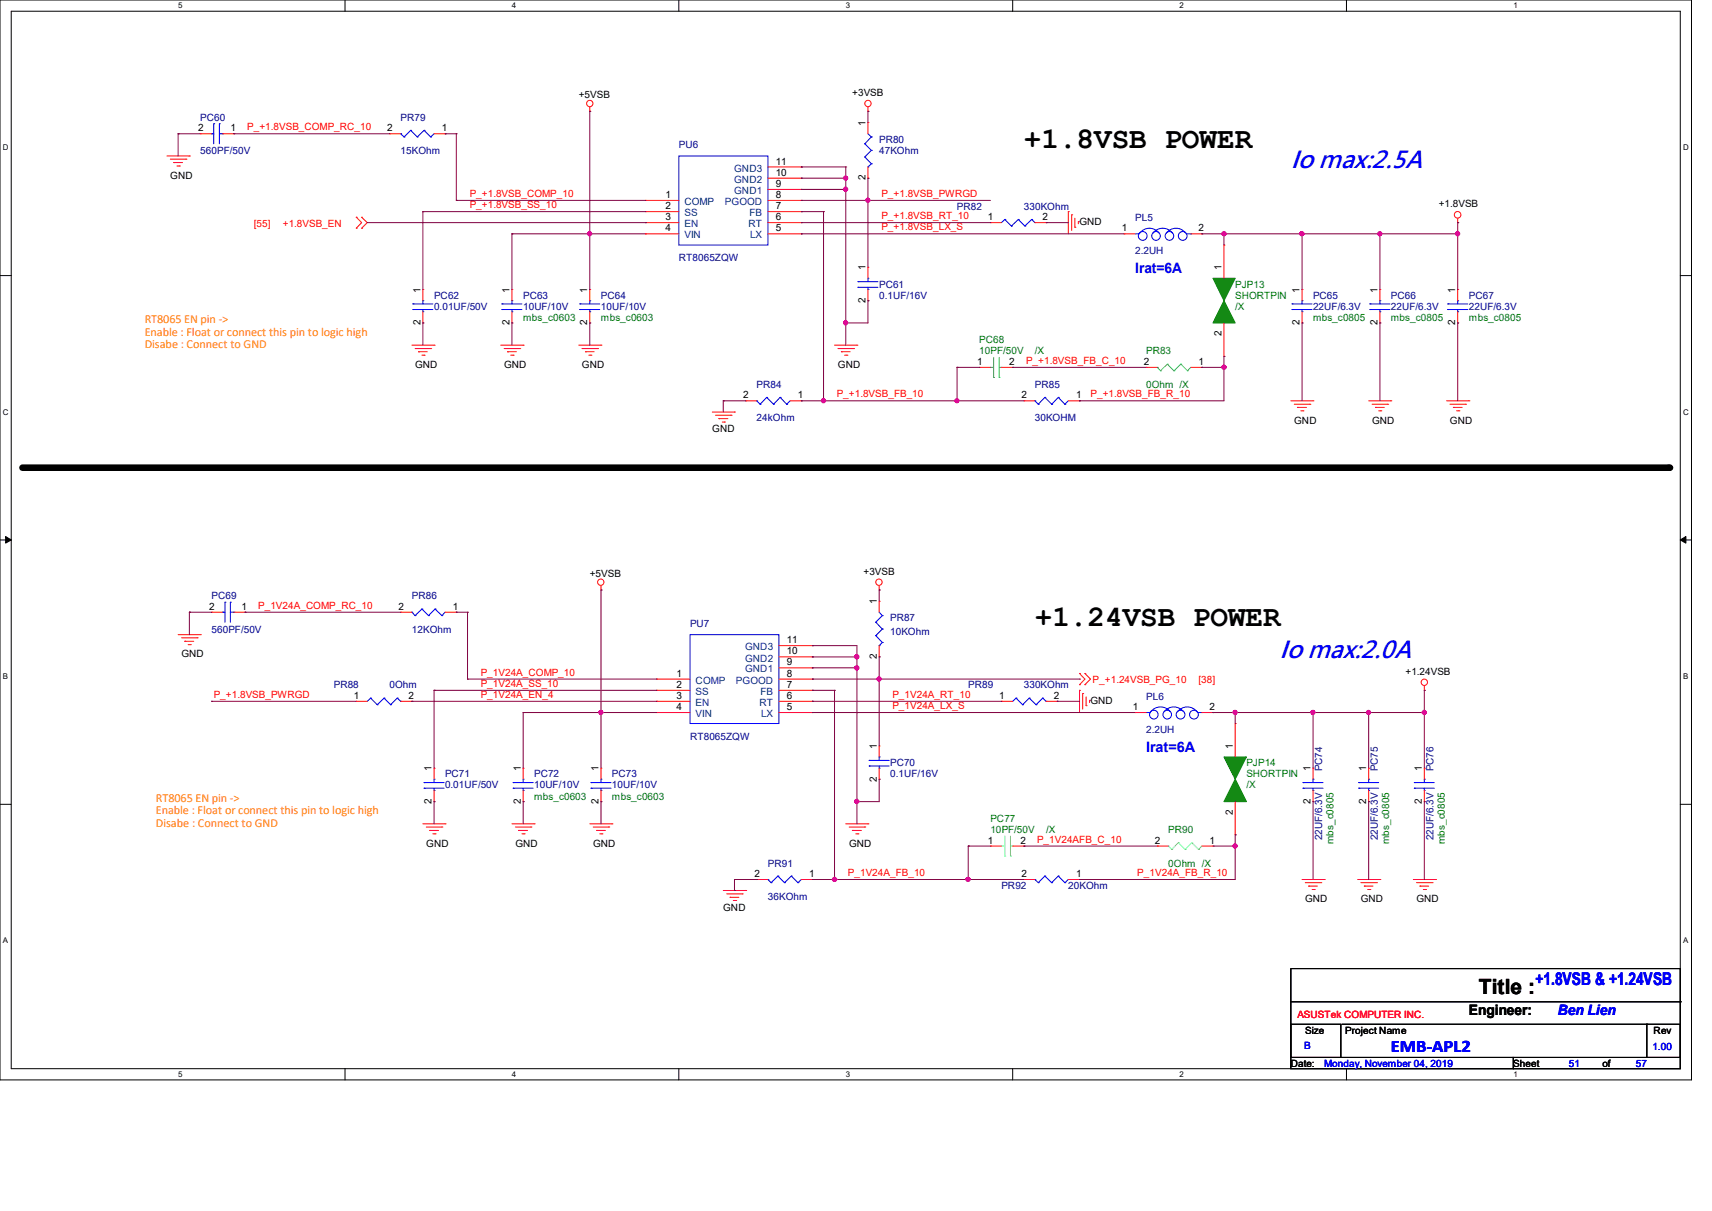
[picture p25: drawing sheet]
<svg xmlns="http://www.w3.org/2000/svg" width="297mm" height="210mm" viewBox="0 0 297 210" stroke-linecap="round" stroke-linejoin="round" font-family="sans-serif">
<defs><g id="words">
<g font-size="5.2">
<text x="177.6" y="25.6">+1.8VSB POWER</text>
<text x="179.5" y="108.6">+1.24VSB POWER</text>
</g>
<g font-size="4.3" fill="#00f">
<text x="223.9" y="29.1">Io max:2.5A</text>
<text x="222" y="114">Io max:2.0A</text>
</g>
<text font-size="3.6" x="256.6" y="172.3">Title :</text>
<g font-size="3" fill="#00f">
<text x="266.4" y="170.8">+1.8VSB &amp; +1.24VSB</text>
<text x="241.3" y="182.5">EMB-APL2</text>
</g>
<g font-size="2.5" fill="#00f">
<text x="196.9" y="47.3">Irat=6A</text>
<text x="198.8" y="130.3">Irat=6A</text>
<text x="270.3" y="176">Ben Lien</text>
</g>
<text font-size="2.5" x="254.8" y="176.1">Engineer:</text>
<g font-size="2.1" fill="#ff8000">
<text x="25.1" y="56.1">RT8065 EN pin -&gt;</text>
<text x="25.1" y="58.2">Enable : Float or connect this pin to logic high</text>
<text x="25.1" y="60.3">Disabe : Connect to GND</text>
<text x="27.1" y="139.1">RT8065 EN pin -&gt;</text>
<text x="27.1" y="141.2">Enable : Float or connect this pin to logic high</text>
<text x="27.1" y="143.3">Disabe : Connect to GND</text>
</g>
<g font-size="1.7">
<text x="100.4" y="17.1">+5VSB</text>
<text x="147.9" y="16.7">+3VSB</text>
<text x="34.4" y="22.8">2</text>
<text x="40" y="22.8">1</text>
<text x="67.2" y="22.8">2</text>
<text x="76.7" y="22.8">1</text>
<text x="150.2" y="21.8" transform="rotate(-90 150.2 21.8)">1</text>
<text x="134.6" y="28.5">11</text>
<text x="29.5" y="31">GND</text>
<text x="115.4" y="34.3">1</text>
<text x="134.6" y="34.3">8</text>
<text x="134.6" y="32.4">9</text>
<text x="134.6" y="30.5">10</text>
<text x="150.2" y="31.3" transform="rotate(-90 150.2 31.3)">2</text>
<text x="249.6" y="36">+1.8VSB</text>
<text x="115.4" y="36.3">2</text>
<text x="115.4" y="38.2">3</text>
<text x="115.4" y="40.1">4</text>
<text x="134.6" y="40.1">5</text>
<text x="134.6" y="38.2">6</text>
<text x="134.6" y="36.3">7</text>
<text x="171.4" y="38.2">1</text>
<text x="180.9" y="38.2">2</text>
<text x="187.3" y="39.1">GND</text>
<text x="194.6" y="40.1">1</text>
<text x="207.9" y="40.1">2</text>
<text x="150.2" y="46.9" transform="rotate(-90 150.2 46.9)">1</text>
<text x="211.9" y="46.9" transform="rotate(-90 211.9 46.9)">1</text>
<text x="72.9" y="50.8" transform="rotate(-90 72.9 50.8)">1</text>
<text x="88.4" y="50.8" transform="rotate(-90 88.4 50.8)">1</text>
<text x="101.9" y="50.8" transform="rotate(-90 101.9 50.8)">1</text>
<text x="150.2" y="52.5" transform="rotate(-90 150.2 52.5)">2</text>
<text x="225.5" y="50.8" transform="rotate(-90 225.5 50.8)">1</text>
<text x="239" y="50.8" transform="rotate(-90 239 50.8)">1</text>
<text x="252.5" y="50.8" transform="rotate(-90 252.5 50.8)">1</text>
<text x="72.9" y="56.4" transform="rotate(-90 72.9 56.4)">2</text>
<text x="88.4" y="56.4" transform="rotate(-90 88.4 56.4)">2</text>
<text x="101.9" y="56.4" transform="rotate(-90 101.9 56.4)">2</text>
<text x="211.9" y="58.3" transform="rotate(-90 211.9 58.3)">2</text>
<text x="225.5" y="56.4" transform="rotate(-90 225.5 56.4)">2</text>
<text x="239" y="56.4" transform="rotate(-90 239 56.4)">2</text>
<text x="252.5" y="56.4" transform="rotate(-90 252.5 56.4)">2</text>
<text x="72" y="63.8">GND</text>
<text x="87.5" y="63.8">GND</text>
<text x="101" y="63.8">GND</text>
<text x="145.4" y="63.8">GND</text>
<text x="169.5" y="63.3">1</text>
<text x="175.1" y="63.3">2</text>
<text x="198.5" y="63.3">2</text>
<text x="207.9" y="63.3">1</text>
<text x="128.9" y="69.1">2</text>
<text x="138.4" y="69.1">1</text>
<text x="177.2" y="69.1">2</text>
<text x="186.7" y="69.1">1</text>
<text x="123.6" y="75">GND</text>
<text x="224.5" y="73.4">GND</text>
<text x="238" y="73.4">GND</text>
<text x="251.5" y="73.4">GND</text>
<text x="102.3" y="100.1">+5VSB</text>
<text x="149.8" y="99.7">+3VSB</text>
<text x="36.3" y="105.7">2</text>
<text x="41.9" y="105.7">1</text>
<text x="69.1" y="105.7">2</text>
<text x="78.6" y="105.7">1</text>
<text x="152.1" y="104.8" transform="rotate(-90 152.1 104.8)">1</text>
<text x="31.5" y="114">GND</text>
<text x="136.5" y="113.5">10</text>
<text x="136.5" y="111.5">11</text>
<text x="117.4" y="117.3">1</text>
<text x="117.4" y="119.3">2</text>
<text x="136.5" y="119.3">7</text>
<text x="136.5" y="117.3">8</text>
<text x="136.5" y="115.4">9</text>
<text x="152.1" y="114.3" transform="rotate(-90 152.1 114.3)">2</text>
<text x="243.8" y="117">+1.24VSB</text>
<text x="61.4" y="121.2">1</text>
<text x="70.9" y="121.2">2</text>
<text x="117.4" y="121.2">3</text>
<text x="117.4" y="123.1">4</text>
<text x="136.5" y="123.1">5</text>
<text x="136.5" y="121.2">6</text>
<text x="173.4" y="121.2">1</text>
<text x="182.8" y="121.2">2</text>
<text x="189.2" y="122.1">GND</text>
<text x="196.5" y="123.1">1</text>
<text x="209.8" y="123.1">2</text>
<text x="152.1" y="129.9" transform="rotate(-90 152.1 129.9)">1</text>
<text x="213.9" y="129.9" transform="rotate(-90 213.9 129.9)">1</text>
<text x="74.9" y="133.8" transform="rotate(-90 74.9 133.8)">1</text>
<text x="90.3" y="133.8" transform="rotate(-90 90.3 133.8)">1</text>
<text x="103.8" y="133.8" transform="rotate(-90 103.8 133.8)">1</text>
<text x="152.1" y="135.5" transform="rotate(-90 152.1 135.5)">2</text>
<text x="227.4" y="133.8" transform="rotate(-90 227.4 133.8)">1</text>
<text x="237" y="133.8" transform="rotate(-90 237 133.8)">1</text>
<text x="246.7" y="133.8" transform="rotate(-90 246.7 133.8)">1</text>
<text x="74.9" y="139.4" transform="rotate(-90 74.9 139.4)">2</text>
<text x="90.3" y="139.4" transform="rotate(-90 90.3 139.4)">2</text>
<text x="103.8" y="139.4" transform="rotate(-90 103.8 139.4)">2</text>
<text x="213.9" y="141.3" transform="rotate(-90 213.9 141.3)">2</text>
<text x="227.4" y="139.4" transform="rotate(-90 227.4 139.4)">2</text>
<text x="237" y="139.4" transform="rotate(-90 237 139.4)">2</text>
<text x="246.7" y="139.4" transform="rotate(-90 246.7 139.4)">2</text>
<text x="74" y="146.8">GND</text>
<text x="89.4" y="146.8">GND</text>
<text x="102.9" y="146.8">GND</text>
<text x="147.3" y="146.8">GND</text>
<text x="171.4" y="146.3">1</text>
<text x="177" y="146.3">2</text>
<text x="200.4" y="146.3">2</text>
<text x="209.8" y="146.3">1</text>
<text x="130.9" y="152.1">2</text>
<text x="140.4" y="152.1">1</text>
<text x="177.2" y="152.1">2</text>
<text x="186.7" y="152.1">1</text>
<text x="125.5" y="158">GND</text>
<text x="226.4" y="156.5">GND</text>
<text x="236.1" y="156.5">GND</text>
<text x="245.7" y="156.5">GND</text>
<text x="226.4" y="179.2">Size</text>
<text x="233.4" y="179.2">Project Name</text>
<text x="286.9" y="179.4">Rev</text>
<text x="223.9" y="185">Date:</text>
<text x="262.5" y="185">Sheet</text>
<text x="278" y="185">of</text>
</g>
<g font-size="1.7" fill="#000080">
<text x="34.8" y="20.9">PC60</text>
<text x="69.5" y="20.9">PR79</text>
<text x="34.8" y="26.7">560PF/50V</text>
<text x="69.5" y="26.7">15KOhm</text>
<text x="117.8" y="25.7">PU6</text>
<text x="152.5" y="24.8">PR80</text>
<text x="152.5" y="26.7">47KOhm</text>
<text x="166" y="36.4">PR82</text>
<text x="177.6" y="36.4">330KOhm</text>
<text x="196.9" y="38.3">PL5</text>
<text x="117.8" y="45.3">RT8065ZQW</text>
<text x="196.9" y="44.1">2.2UH</text>
<text x="75.3" y="51.8">PC62</text>
<text x="75.3" y="53.8">0.01UF/50V</text>
<text x="90.8" y="51.8">PC63</text>
<text x="90.8" y="53.8">10UF/10V</text>
<text x="104.3" y="51.8">PC64</text>
<text x="104.3" y="53.8">10UF/10V</text>
<text x="152.5" y="49.9">PC61</text>
<text x="152.5" y="51.8">0.1UF/16V</text>
<text x="227.8" y="51.8">PC65</text>
<text x="227.8" y="53.8">22UF/6.3V</text>
<text x="241.3" y="51.8">PC66</text>
<text x="241.3" y="53.8">22UF/6.3V</text>
<text x="254.8" y="51.8">PC67</text>
<text x="254.8" y="53.8">22UF/6.3V</text>
<text x="131.3" y="67.3">PR84</text>
<text x="179.5" y="67.3">PR85</text>
<text x="131.3" y="73.1">24kOhm</text>
<text x="179.5" y="73.1">30KOHM</text>
<text x="36.7" y="103.9">PC69</text>
<text x="71.5" y="103.9">PR86</text>
<text x="154.4" y="107.8">PR87</text>
<text x="36.7" y="109.7">560PF/50V</text>
<text x="71.5" y="109.7">12KOhm</text>
<text x="119.7" y="108.8">PU7</text>
<text x="154.4" y="110.1">10KOhm</text>
<text x="57.9" y="119.4">PR88</text>
<text x="67.6" y="119.4">0Ohm</text>
<text x="168" y="119.4">PR89</text>
<text x="177.6" y="119.4">330KOhm</text>
<text x="198.8" y="121.3">PL6</text>
<text x="119.7" y="128.3">RT8065ZQW</text>
<text x="198.8" y="127.1">2.2UH</text>
<text x="77.2" y="134.8">PC71</text>
<text x="77.2" y="136.7">0.01UF/50V</text>
<text x="92.7" y="134.8">PC72</text>
<text x="92.7" y="136.7">10UF/10V</text>
<text x="106.2" y="134.8">PC73</text>
<text x="106.2" y="136.7">10UF/10V</text>
<text x="154.4" y="132.9">PC70</text>
<text x="154.4" y="134.8">0.1UF/16V</text>
<text x="229.4" y="133.8" transform="rotate(-90 229.4 133.8)">PC74</text>
<text x="239.1" y="133.8" transform="rotate(-90 239.1 133.8)">PC75</text>
<text x="248.7" y="133.8" transform="rotate(-90 248.7 133.8)">PC76</text>
<text x="229.4" y="145.7" transform="rotate(-90 229.4 145.7)">22UF/6.3V</text>
<text x="239.1" y="145.7" transform="rotate(-90 239.1 145.7)">22UF/6.3V</text>
<text x="248.7" y="145.7" transform="rotate(-90 248.7 145.7)">22UF/6.3V</text>
<text x="133.2" y="150.3">PR91</text>
<text x="173.7" y="154.1">PR92</text>
<text x="185.3" y="154.1">20KOhm</text>
<text x="133.2" y="156">36KOhm</text>
</g>
<g font-size="1.7" fill="#f00">
<text x="42.9" y="22.6">P_+1.8VSB_COMP_RC_10</text>
<text x="81.5" y="34.2">P_+1.8VSB_COMP_10</text>
<text x="152.9" y="34.2">P_+1.8VSB_PWRGD</text>
<text x="44" y="39.3">[55]</text>
<text x="49.1" y="39.3">+1.8VSB_EN</text>
<text x="81.5" y="36.1">P_+1.8VSB_SS_10</text>
<text x="152.9" y="38">P_+1.8VSB_RT_10</text>
<text x="152.9" y="40">P_+1.8VSB_LX_S</text>
<text x="178" y="63.1">P_+1.8VSB_FB_C_10</text>
<text x="145.2" y="68.9">P_+1.8VSB_FB_10</text>
<text x="189.2" y="68.9">P_+1.8VSB_FB_R_10</text>
<text x="44.8" y="105.6">P_1V24A_COMP_RC_10</text>
<text x="83.4" y="117.2">P_1V24A_COMP_10</text>
<text x="83.4" y="119.1">P_1V24A_SS_10</text>
<text x="189.6" y="118.4">P_+1.24VSB_PG_10</text>
<text x="207.9" y="118.4">[38]</text>
<text x="37.1" y="121">P_+1.8VSB_PWRGD</text>
<text x="83.4" y="121">P_1V24A_EN_4</text>
<text x="154.8" y="121">P_1V24A_RT_10</text>
<text x="154.8" y="123">P_1V24A_LX_S</text>
<text x="179.9" y="146.1">P_1V24AFB_C_10</text>
<text x="147.1" y="151.9">P_1V24A_FB_10</text>
<text x="197.3" y="151.9">P_1V24A_FB_R_10</text>
<text x="225.1" y="176.5">ASUSTek COMPUTER INC.</text>
</g>
<g font-size="1.7" fill="#004080">
<text x="127.4" y="29.8">GND3</text>
<text x="118.7" y="35.6">COMP</text>
<text x="125.8" y="35.6">PGOOD</text>
<text x="127.4" y="33.7">GND1</text>
<text x="127.4" y="31.7">GND2</text>
<text x="118.7" y="37.5">SS</text>
<text x="118.7" y="39.4">EN</text>
<text x="118.7" y="41.4">VIN</text>
<text x="129.9" y="39.4">RT</text>
<text x="130" y="37.5">FB</text>
<text x="130.1" y="41.4">LX</text>
<text x="129.3" y="112.8">GND3</text>
<text x="120.7" y="118.6">COMP</text>
<text x="127.7" y="118.6">PGOOD</text>
<text x="129.3" y="116.6">GND1</text>
<text x="129.3" y="114.7">GND2</text>
<text x="120.7" y="120.5">SS</text>
<text x="120.7" y="122.4">EN</text>
<text x="120.7" y="124.4">VIN</text>
<text x="131.8" y="122.4">RT</text>
<text x="132" y="120.5">FB</text>
<text x="132" y="124.4">LX</text>
</g>
<g font-size="1.7" fill="#008000">
<text x="214.3" y="49.9">PJP13</text>
<text x="214.3" y="51.8">SHORTPIN</text>
<text x="214.3" y="53.8">/X</text>
<text x="90.8" y="55.7">mbs_c0603</text>
<text x="104.3" y="55.7">mbs_c0603</text>
<text x="169.9" y="59.5">PC68</text>
<text x="227.8" y="55.7">mbs_c0805</text>
<text x="241.3" y="55.7">mbs_c0805</text>
<text x="254.8" y="55.7">mbs_c0805</text>
<text x="169.9" y="61.5">10PF/50V</text>
<text x="179.5" y="61.5">/X</text>
<text x="198.8" y="61.5">PR83</text>
<text x="198.8" y="67.3">0Ohm /X</text>
<text x="216.2" y="132.9">PJP14</text>
<text x="216.2" y="134.8">SHORTPIN</text>
<text x="216.2" y="136.7">/X</text>
<text x="92.7" y="138.7">mbs_c0603</text>
<text x="106.2" y="138.7">mbs_c0603</text>
<text x="171.8" y="142.5">PC77</text>
<text x="171.8" y="144.5">10PF/50V</text>
<text x="181.5" y="144.5">/X</text>
<text x="202.7" y="144.5">PR90</text>
<text x="231.3" y="146.3" transform="rotate(-90 231.3 146.3)">mbs_c0805</text>
<text x="241" y="146.3" transform="rotate(-90 241 146.3)">mbs_c0805</text>
<text x="250.6" y="146.3" transform="rotate(-90 250.6 146.3)">mbs_c0805</text>
<text x="202.7" y="150.3">0Ohm /X</text>
</g>
<g font-size="1.7" fill="#00f">
<text x="226.3" y="181.9">B</text>
<text x="229.7" y="185">Monday, November 04, 2019</text>
<text x="272.2" y="185">51</text>
<text x="283.8" y="185">57</text>
<text x="286.7" y="182.1">1.00</text>
</g>
<g font-size="1.4">
<text x="30.9" y="1.4">5</text>
<text x="88.8" y="1.4">4</text>
<text x="146.7" y="1.4">3</text>
<text x="204.6" y="1.4">2</text>
<text x="262.6" y="1.4">1</text>
<text x=".5" y="26.1">D</text>
<text x="292" y="26.1">D</text>
<text x=".5" y="71.9">C</text>
<text x="292" y="71.9">C</text>
<text x=".5" y="117.8">B</text>
<text x="292" y="117.8">B</text>
<text x=".5" y="163.6">A</text>
<text x="292" y="163.6">A</text>
<text x="30.9" y="186.8">5</text>
<text x="88.8" y="186.8">4</text>
<text x="146.7" y="186.8">3</text>
<text x="204.6" y="186.8">2</text>
<text x="262.6" y="186.8">1</text>
</g>
</g></defs>
<path d="M0 0h293.5v187.3h-293.5zM1.9 1.9h289.6v183.4h-289.6z" fill="none" stroke="#000" stroke-width=".17"/>
<g fill="#fff">
<path d="M30.9 .2h.8v1.5h-.8z"/>
<path d="M30.9 185.5h.8v1.6h-.8z"/>
</g>
<path d="M59.9 0v1.9M59.9 185.3v2" fill="none" stroke="#000" stroke-width=".17"/>
<g fill="#fff">
<path d="M88.8 .2h.8v1.5h-.8z"/>
<path d="M88.8 185.5h.8v1.6h-.8z"/>
</g>
<path d="M117.8 0v1.9M117.8 185.3v2" fill="none" stroke="#000" stroke-width=".17"/>
<g fill="#fff">
<path d="M146.7 .2h.8v1.5h-.8z"/>
<path d="M146.7 185.5h.8v1.6h-.8z"/>
</g>
<path d="M175.7 0v1.9M175.7 185.3v2" fill="none" stroke="#000" stroke-width=".17"/>
<g fill="#fff">
<path d="M204.6 .2h.8v1.5h-.8z"/>
<path d="M204.6 185.5h.8v1.6h-.8z"/>
</g>
<path d="M233.6 0v1.9M233.6 185.3v2" fill="none" stroke="#000" stroke-width=".17"/>
<g fill="#fff">
<path d="M262.6 .2h.7v1.5h-.7z"/>
<path d="M262.6 185.5h.7v1.6h-.7z"/>
<path d="M.5 24.8h1v1.6h-1z"/>
<path d="M292 24.8h1v1.6h-1z"/>
<path d="M.5 70.7h1v1.5h-1z"/>
<path d="M292 70.7h1v1.5h-1z"/>
</g>
<path d="M0 47.8h1.9M291.5 47.8h2" fill="none" stroke="#000" stroke-width=".17"/>
<g fill="#fff">
<path d="M.5 116.5h.9v1.6h-.9z"/>
<path d="M292 116.5h.9v1.6h-.9z"/>
</g>
<path d="M0 93.6h1.9M291.5 93.6h2" fill="none" stroke="#000" stroke-width=".17"/>
<path d="M1 93l.9 .6-.9 .6zM291.5 93.6l1-.6v1.2z" fill="#000" stroke="#000" stroke-width=".17"/>
<g fill="#fff">
<path d="M.5 162.4h.9v1.5h-.9z"/>
<path d="M292 162.4h.9v1.5h-.9z"/>
</g>
<path d="M0 139.5h1.9M291.5 139.5h2M223.9 168h67.6v15.4h-67.6zM223.9 177.6h8.7v5.8h-8.7zM223.9 173.7h67.6M232.8 177.6h52.9M285.7 177.6h5.8v5.8h-5.8zM285.7 177.6h.1M291.5 173.7h.1M223.9 183.4h38.7v1.9h-38.7zM262.6 183.4h28.9v1.9h-28.9z" fill="none" stroke="#000" stroke-width=".17"/>
<path d="M3.9 81.1h285.7" fill="none" stroke="#000" stroke-width="1.1"/>
<circle cx="289.6" cy="81.1" r=".57" fill="#000"/>
<g fill="none" stroke="#f00" stroke-width=".17">
<path d="M102.3 19.3h.1M102.3 18.5v.8M150.6 19.3h.1M150.6 18.5v.8M29 27.1h3.9M29.5 27.6h2.8M30.1 28.2h.1M30.1 28.2h1.6M30.7 28.8h.4M31.1 28.8h.1M32.3 27.6h.1M32.9 27.1h.1"/>
<path d="M34.8 23.2h.1M34.8 23.2h1.9M38.6 23.2h2M40.6 23.2h.1M61.8 39.6h.1M61.8 37.7h.1M61.8 37.7l.9 .9-.9 1M62.7 37.7h.1M62.7 39.6h.1M62.7 37.7l1 .9-1 1M67.6 23.2h.1M67.6 23.2h1.9"/>
<path d="M75.3 23.2h1.9M77.2 23.2h.1M112 34.8h.1M112 36.7h.1M112 38.6h.1M112 38.6h5.8M112 34.8h5.8M112 36.7h5.8M133.2 38.6h5.8M133.2 34.8h5.8M133.2 36.7h5.8M133.2 32.9h5.8"/>
<path d="M133.2 30.9h5.8M133.2 29h5.8M139 38.6h.1M139 36.7h.1M139 34.8h.1M139 32.9h.1M139 30.9h.1M139 29h.1M150.6 21.3h.1M150.6 30.9h.1M150.6 21.3v1.9M150.6 29v1.9"/>
<path d="M171.8 38.6h.1M171.8 38.6h1.9M179.5 38.6h2M181.5 38.6h.1M185.3 36.7h.1M185.3 36.7v3.9M185.9 37.3h.1M185.9 37.3v2.7M186.5 39.4h.1M186.5 37.8v1.6M187.1 38.4h.1M187.1 38.4v.4"/>
<path d="M252.9 38.6h.1M252.9 37.8v.8M71.5 59.9h3.8M73.4 50.2h.1M73.4 56h.1M73.4 50.2v2M73.4 54.1v1.9M75.3 59.9h.1M86.9 59.9h3.9M88.8 50.2h.1M88.8 56h.1M88.8 50.2v2"/>
<path d="M88.8 54.1v1.9M90.8 59.9h.1M100.4 59.9h3.9M102.3 50.2h.1M102.3 56h.1M102.3 50.2v2M102.3 54.1v1.9M104.3 59.9h.1M112 40.6h.1M112 40.6h5.8M133.2 40.6h5.8M139 40.6h.1"/>
<path d="M144.8 59.9h3.9M148.7 59.9h.1M150.6 46.4h.1M150.6 52.2h.1M150.6 46.4v1.9M150.6 50.2v2M195 40.6h.1M195 40.6h1.9M206.6 40.6h1.9M208.5 40.6h.1M212.3 42.5h.1M212.3 42.5v5.8"/>
<path d="M212.3 56v5.8M225.9 50.2h.1M225.9 56h.1M225.9 50.2v2M225.9 54.1v1.9M239.4 50.2h.1M239.4 56h.1M239.4 50.2v2M239.4 54.1v1.9M252.9 50.2h.1M252.9 56h.1M252.9 50.2v2"/>
<path d="M252.9 54.1v1.9M72 60.5h2.7M72.6 61h.1M72.6 61h1.5M73.2 61.6h.4M73.6 61.6h.1M74.7 60.5h.1M87.5 60.5h2.7M88.1 61h.1M88.1 61h1.5M88.6 61.6h.4M89 61.6h.1"/>
<path d="M90.2 60.5h.1M101 60.5h2.7M101.6 61h.1M101.6 61h1.5M102.2 61.6h.3M102.5 61.6h.1M103.7 60.5h.1M123.6 71.5h3.8M124.1 72h2.7M124.7 72.6h.1M124.7 72.6h1.6M125.3 73.2h.4"/>
<path d="M125.7 73.2h.1M126.8 72h.1M127.4 71.5h.1M129.4 69.5h.1M129.4 69.5h1.9M137.1 69.5h1.9M139 69.5h.1M145.4 60.5h2.7M146 61h.1M146 61h1.5M146.5 61.6h.4M146.9 61.6h.1"/>
<path d="M148.1 60.5h.1M169.9 63.7h.1M169.9 63.7h1.9M173.7 63.7h2M175.7 63.7h.1M177.6 69.5h.1M177.6 69.5h1.9M185.3 69.5h2M187.3 69.5h.1M198.8 63.7h.1M198.8 63.7h2M206.6 63.7h1.9"/>
<path d="M208.5 63.7h.1M212.3 61.8h.1M223.9 69.5h3.9M224.5 70.1h2.7M225.1 70.7h.1M225.1 70.7h1.6M225.7 71.2h.4M226.1 71.2h.1M227.2 70.1h.1M227.8 69.5h.1M237.4 69.5h3.9M238 70.1h2.7"/>
<path d="M238.6 70.7h.1M238.6 70.7h1.6M239.2 71.2h.4M239.6 71.2h.1M240.7 70.1h.1M241.3 69.5h.1M251 69.5h3.8M251.5 70.1h2.8M252.1 70.7h.1M252.1 70.7h1.6M252.7 71.2h.4M253.1 71.2h.1"/>
<path d="M254.3 70.1h.1M254.8 69.5h.1M30.9 110.1h3.9M31.5 110.6h2.7M32 111.2h.1M32 111.2h1.6M32.6 111.8h.4M33 111.8h.1M34.2 110.6h.1M34.8 110.1h.1M36.7 106.2h.1M36.7 106.2h1.9"/>
<path d="M40.6 106.2h1.9M42.5 106.2h.1M69.5 106.2h.1M69.5 106.2h2M77.2 106.2h2M79.2 106.2h.1M104.3 102.3h.1M104.3 101.6v.7M113.9 117.8h.1M113.9 119.7h.1M113.9 117.8h5.8M113.9 119.7h5.8"/>
<path d="M135.1 117.8h5.8M135.1 119.7h5.8M135.1 115.8h5.8M135.1 113.9h5.8M135.1 112h5.8M140.9 119.7h.1M140.9 117.8h.1M140.9 115.8h.1M140.9 113.9h.1M140.9 112h.1M152.5 102.3h.1M152.5 104.3h.1"/>
<path d="M152.5 113.9h.1M152.5 101.6v.7M152.5 104.3v1.9M152.5 112v1.9M187.3 119.7h.1M187.3 118.7h.1M187.3 116.8h.1M187.3 119.7v3.9M187.3 116.8l.9 1-.9 .9M188.2 118.7h.1M188.2 116.8h.1M188.2 116.8l1 1-1 .9"/>
<path d="M247.1 119.7h.1M247.1 118.9v.8M61.8 121.6h.1M61.8 121.6h1.9M69.5 121.6h2M71.5 121.6h.1M75.3 133.2h.1M75.3 139h.1M75.3 133.2v1.9M75.3 137.1v1.9M90.8 133.2h.1M90.8 139h.1"/>
<path d="M90.8 133.2v1.9M90.8 137.1v1.9M104.3 133.2h.1M104.3 139h.1M104.3 133.2v1.9M104.3 137.1v1.9M113.9 121.6h.1M113.9 123.6h.1M113.9 123.6h5.8M113.9 121.6h5.8M135.1 123.6h5.8M135.1 121.6h5.8"/>
<path d="M140.9 123.6h.1M140.9 121.6h.1M152.5 129.4h.1M152.5 135.1h.1M152.5 129.4v1.9M152.5 133.2v1.9M173.7 121.6h.1M173.7 121.6h2M181.5 121.6h1.9M183.4 121.6h.1M187.8 120.3h.1M187.8 120.3v2.7"/>
<path d="M188.4 122.4h.1M188.4 120.9v1.5M189 121.5h.1M189 121.5v.3M196.9 123.6h.1M196.9 123.6h1.9M208.5 123.6h1.9M210.4 123.6h.1M214.3 125.5h.1M214.3 125.5v5.8M214.3 139v5.8M227.8 133.2h.1"/>
<path d="M227.8 139h.1M227.8 133.2v1.9M227.8 137.1v1.9M237.4 133.2h.1M237.4 139h.1M237.4 133.2v1.9M237.4 137.1v1.9M247.1 133.2h.1M247.1 139h.1M247.1 133.2v1.9M247.1 137.1v1.9M73.4 142.9h3.8"/>
<path d="M74 143.4h2.7M74.5 144h.1M74.5 144h1.6M75.1 144.6h.4M75.5 144.6h.1M76.7 143.4h.1M77.2 142.9h.1M88.8 142.9h3.9M89.4 143.4h2.7M90 144h.1M90 144h1.5M90.6 144.6h.3"/>
<path d="M90.9 144.6h.1M92.1 143.4h.1M92.7 142.9h.1M102.3 142.9h3.9M102.9 143.4h2.7M103.5 144h.1M103.5 144h1.5M104.1 144.6h.3M104.4 144.6h.1M105.6 143.4h.1M106.2 142.9h.1M125.5 154.4h3.9"/>
<path d="M126.1 155h2.7M126.7 155.6h.1M126.7 155.6h1.5M127.2 156.2h.4M127.6 156.2h.1M128.8 155h.1M129.4 154.4h.1M131.3 152.5h.1M131.3 152.5h1.9M139 152.5h1.9M140.9 152.5h.1M146.7 142.9h3.9"/>
<path d="M147.3 143.4h2.7M147.9 144h.1M147.9 144h1.5M148.5 144.6h.3M148.8 144.6h.1M150 143.4h.1M150.6 142.9h.1M171.8 146.7h.1M171.8 146.7h1.9M175.7 146.7h1.9M177.6 152.5h.1M177.6 146.7h.1"/>
<path d="M177.6 152.5h1.9M185.3 152.5h2M187.3 152.5h.1M200.8 146.7h.1M200.8 146.7h1.9M208.5 146.7h1.9M210.4 146.7h.1M214.3 144.8h.1M225.9 152.5h3.8M226.4 153.1h2.8M227 153.7h.1M227 153.7h1.6"/>
<path d="M227.6 154.3h.4M228 154.3h.1M229.2 153.1h.1M229.7 152.5h.1M235.5 152.5h3.9M236.1 153.1h2.7M236.7 153.7h.1M236.7 153.7h1.5M237.3 154.3h.4M237.7 154.3h.1M238.8 153.1h.1M239.4 152.5h.1"/>
<path d="M245.2 152.5h3.8M245.7 153.1h2.8M246.3 153.7h.1M246.3 153.7h1.6M246.9 154.3h.4M247.3 154.3h.1M248.5 153.1h.1M249 152.5h.1"/>
<circle cx="102.3" cy="17.9" r=".55"/>
<circle cx="150.6" cy="17.9" r=".55"/>
<circle cx="252.9" cy="37.3" r=".57"/>
<circle cx="104.2" cy="101" r=".55"/>
<circle cx="152.5" cy="101" r=".55"/>
<circle cx="247.1" cy="118.3" r=".55"/>
</g>
<g fill="none" stroke="#00f" stroke-width=".17">
<path d="M36.7 23.2h.1M36.7 23.2h.4M37.1 21.5h.1M37.1 21.5v3.4M38.1 21.5h.1M38.1 21.5v3.4M38.1 23.2h.5M38.6 23.2h.1M69.5 23.2h.1M69.5 23.2l.6 .5M70.1 23.7h.1M71.2 22.6h.1"/>
<path d="M71.2 22.6l1.2 1.1M71.2 22.6l-1.1 1.1M72.4 23.7h.1M73.6 22.6h.1M73.6 22.6l1.1 1.1M73.6 22.6l-1.2 1.1M74.7 23.7h.1M75.3 23.2l-.6 .5M117.8 27.1h15.4v15.4h-15.4zM150 27.2h.1M150 24.9h.1M150 27.2l1.2 1.2"/>
<path d="M150 24.9l1.2 1.2M150.6 29h.1M150.6 23.2l.6 .5M151.2 28.4h.1M151.2 23.7h.1M151.2 26.1h.1M151.2 28.4l-.6 .6M151.2 26.1l-1.2 1.1M151.2 23.7l-1.2 1.2M174.3 38.1h.1M174.3 38.1l1.2 1.1M174.3 38.1l-.6 .5"/>
<path d="M175.5 39.2h.1M176.7 38.1h.1M176.7 38.1l1.1 1.1M176.7 38.1l-1.2 1.1M177.8 39.2h.1M179 38.1h.1M179 38.1l.5 .5M179 38.1l-1.2 1.1M179.5 38.6h.1M71.6 52.7h.1M71.6 53.7h.1M71.6 52.7h3.5"/>
<path d="M71.6 53.7h3.5M73.4 52.2h.1M73.4 54.1h.1M73.4 52.2v.5M73.4 53.7v.4M87.1 52.7h.1M87.1 53.7h.1M87.1 52.7h3.5M87.1 53.7h3.5M88.8 52.2h.1M88.8 54.1h.1M88.8 52.2v.5"/>
<path d="M88.8 53.7v.4M100.6 52.7h.1M100.6 53.7h.1M100.6 52.7h3.5M100.6 53.7h3.5M102.3 52.2h.1M102.3 54.1h.1M102.3 52.2v.5M102.3 53.7v.4M148.8 48.9h.1M148.8 49.8h.1M148.8 48.9h3.5"/>
<path d="M148.8 49.8h3.5M150.6 48.3h.1M150.6 50.2h.1M150.6 48.3v.6M150.6 49.8v.4M196.9 40.6h.6M197.5 40.6h.1M201.1 40.4a2.08 2.08 0 0 0-3.4 0M203.4 40.4a2.12 2.12 0 0 0-3.4 0M205.7 40.4a2.08 2.08 0 0 0-3.3 0M205.8 40.6h.8M206.6 40.6h.1"/>
<path d="M224.2 52.7h.1M224.2 53.7h.1M224.2 52.7h3.4M224.2 53.7h3.4M225.9 52.2h.1M225.9 54.1h.1M225.9 52.2v.5M225.9 53.7v.4M237.7 52.7h.1M237.7 53.7h.1M237.7 52.7h3.4M237.7 53.7h3.4"/>
<path d="M239.4 52.2h.1M239.4 54.1h.1M239.4 52.2v.5M239.4 53.7v.4M251.2 52.7h.1M251.2 53.7h.1M251.2 52.7h3.4M251.2 53.7h3.4M252.9 52.2h.1M252.9 54.1h.1M252.9 52.2v.5M252.9 53.7v.4"/>
<path d="M131.3 69.5h.1M131.3 69.5l.6 .6M131.9 70.1h.1M133 68.9h.1M133 68.9l1.2 1.2M133 68.9l-1.1 1.2M134.2 70.1h.1M135.3 68.9h.1M135.3 68.9l1.2 1.2M135.3 68.9l-1.1 1.2M136.5 70.1h.1M137.1 69.5l-.6 .6"/>
<path d="M179.5 69.5h.1M179.5 69.5l.6 .6M180.1 70.1h.1M181.3 68.9h.1M181.3 68.9l1.2 1.2M181.3 68.9l-1.2 1.2M182.5 70.1h.1M183.6 68.9h.1M183.6 68.9l1.1 1.2M183.6 68.9l-1.1 1.2M184.7 70.1h.1M185.3 69.5l-.6 .6"/>
<path d="M38.6 106.2h.1M38.6 106.2h.4M39 104.4h.1M39 104.4v3.5M40 104.4h.1M40 104.4v3.5M40 106.2h.6M40.6 106.2h.1M71.5 106.2h.1M71.5 106.2l.5 .6M72 106.8h.1M73.2 105.6h.1"/>
<path d="M73.2 105.6l1.1 1.2M73.2 105.6l-1.2 1.2M74.3 106.8h.1M75.5 105.6h.1M75.5 105.6l1.2 1.2M75.5 105.6l-1.2 1.2M76.7 106.8h.1M77.2 106.2l-.5 .6M119.7 110.1h15.4v15.4h-15.4zM151.9 110.2h.1M151.9 107.9h.1M151.9 110.2l1.2 1.2"/>
<path d="M151.9 107.9l1.2 1.2M152.5 112h.1M152.5 106.2l.6 .6M153.1 111.4h.1M153.1 106.8h.1M153.1 109.1h.1M153.1 111.4l-.6 .6M153.1 109.1l-1.2 1.1M153.1 106.8l-1.2 1.1M64.3 121.1h.1M64.3 121.1l1.1 1.1M64.3 121.1l-.6 .5"/>
<path d="M65.4 122.2h.1M66.6 121.1h.1M66.6 121.1l1.2 1.1M66.6 121.1l-1.2 1.1M67.8 122.2h.1M68.9 121.1h.1M68.9 121.1l.6 .5M68.9 121.1l-1.1 1.1M69.5 121.6h.1M73.6 135.7h.1M73.6 136.7h.1M73.6 135.7h3.4"/>
<path d="M73.6 136.7h3.4M75.3 135.1h.1M75.3 137.1h.1M75.3 135.1v.6M75.3 136.7v.4M89 135.7h.1M89 136.7h.1M89 135.7h3.5M89 136.7h3.5M90.8 135.1h.1M90.8 137.1h.1M90.8 135.1v.6"/>
<path d="M90.8 136.7v.4M102.5 135.7h.1M102.5 136.7h.1M102.5 135.7h3.5M102.5 136.7h3.5M104.3 135.1h.1M104.3 137.1h.1M104.3 135.1v.6M104.3 136.7v.4M150.8 131.9h.1M150.8 132.8h.1M150.8 131.9h3.5"/>
<path d="M150.8 132.8h3.5M152.5 131.3h.1M152.5 133.2h.1M152.5 131.3v.6M152.5 132.8v.4M176.3 121.1h.1M176.3 121.1l1.1 1.1M176.3 121.1l-.6 .5M177.4 122.2h.1M178.6 121.1h.1M178.6 121.1l1.1 1.1M178.6 121.1l-1.2 1.1"/>
<path d="M179.7 122.2h.1M180.9 121.1h.1M180.9 121.1l.6 .5M180.9 121.1l-1.2 1.1M181.5 121.6h.1M198.8 123.6h.6M199.4 123.6h.1M203 123.4a2.13 2.13 0 0 0-3.4 0M205.3 123.4a2.1 2.1 0 0 0-3.3 0M207.6 123.4a2.1 2.1 0 0 0-3.3 .1M207.7 123.6h.8M208.5 123.6h.1"/>
<path d="M226.1 135.7h.1M226.1 136.7h.1M226.1 135.7h3.4M226.1 136.7h3.4M227.8 135.1h.1M227.8 137.1h.1M227.8 135.1v.6M227.8 136.7v.4M235.7 135.7h.1M235.7 136.7h.1M235.7 135.7h3.5M235.7 136.7h3.5"/>
<path d="M237.4 135.1h.1M237.4 137.1h.1M237.4 135.1v.6M237.4 136.7v.4M245.4 135.7h.1M245.4 136.7h.1M245.4 135.7h3.4M245.4 136.7h3.4M247.1 135.1h.1M247.1 137.1h.1M247.1 135.1v.6M247.1 136.7v.4"/>
<path d="M133.2 152.5h.1M133.2 152.5l.6 .6M133.8 153.1h.1M135 151.9h.1M135 151.9l1.1 1.2M135 151.9l-1.2 1.2M136.1 153.1h.1M137.3 151.9h.1M137.3 151.9l1.1 1.2M137.3 151.9l-1.2 1.2M138.4 153.1h.1M139 152.5l-.6 .6"/>
<path d="M179.5 152.5h.1M179.5 152.5l.6 .6M180.1 153.1h.1M181.3 151.9h.1M181.3 151.9l1.2 1.2M181.3 151.9l-1.2 1.2M182.5 153.1h.1M183.6 151.9h.1M183.6 151.9l1.1 1.2M183.6 151.9l-1.1 1.2M184.7 153.1h.1M185.3 152.5l-.6 .6"/>
<circle cx="198.2" cy="40.9" r=".76"/>
<circle cx="200.5" cy="40.9" r=".75"/>
<circle cx="202.9" cy="40.9" r=".75"/>
<circle cx="205.2" cy="40.9" r=".76"/>
<circle cx="200.2" cy="123.9" r=".75"/>
<circle cx="202.5" cy="123.9" r=".75"/>
<circle cx="204.8" cy="123.9" r=".76"/>
<circle cx="207.1" cy="123.9" r=".76"/>
</g>
<g fill="#008000" stroke="#008000" stroke-width=".17">
<path d="M210.4 48.3h3.9l-2 3.9z" fill-rule="evenodd"/>
<path d="M212.3 52.2l2 3.8h-3.9z" fill-rule="evenodd"/>
<path d="M212.3 131.3h3.9l-1.9 3.8z" fill-rule="evenodd"/>
<path d="M214.3 135.1l1.9 3.9h-3.9z" fill-rule="evenodd"/>
</g>
<g fill="none" stroke="#00ff80" stroke-width=".17">
<path d="M171.8 63.7h.1M171.8 63.7h.6M172.4 65.4h.1M172.4 62v3.4M173.4 65.4h.1M173.4 62v3.4M173.4 63.7h.3M173.7 63.7h.1M200.8 63.7h.1M200.8 63.7l.5 .6M201.3 64.3h.1M202.5 63.2h.1"/>
<path d="M202.5 63.2l1.2 1.1M202.5 63.2l-1.2 1.1M203.7 64.3h.1M204.9 63.2h.1M204.9 63.2l1.1 1.1M204.9 63.2l-1.2 1.1M206 64.3h.1M206.6 63.7l-.6 .6"/>
</g>
<g fill="none" stroke="#80ff80" stroke-width=".17">
<path d="M173.7 146.7h.1M173.7 146.7h.6M174.3 148.5h.1M174.3 145v3.5M175.3 148.5h.1M175.3 145v3.5M175.3 146.7h.4M175.7 146.7h.1M202.7 146.7h.1M202.7 146.7l.6 .6M203.3 147.3h.1M204.4 146.1h.1"/>
<path d="M204.4 146.1l1.2 1.2M204.4 146.1l-1.1 1.2M205.6 147.3h.1M206.8 146.1h.1M206.8 146.1l1.1 1.2M206.8 146.1l-1.2 1.2M207.9 147.3h.1M208.5 146.7l-.6 .6"/>
</g>
<g fill="none" stroke="#800040" stroke-width=".17">
<path d="M102.3 19.3h.1M102.3 19.3v30.9M150.6 19.3h.1M150.6 19.3v2M30.9 23.2h.1M30.9 23.2h3.9M30.9 23.2v3.9M40.6 23.2h.1M40.6 23.2h27M63.7 38.6h48.3M73.4 36.7h.1M73.4 36.7v13.5"/>
<path d="M73.4 36.7h38.6M77.2 23.2h.1M77.2 23.2h2M79.2 23.2h.1M79.2 34.8h.1M79.2 34.8h32.8M79.2 23.2v11.6M112 38.6h.1M139 34.8h.1M139 29h.1M139 38.6h.1M139 36.7h.1"/>
<path d="M139 32.9h.1M139 30.9h.1M139 34.8h32.8M139 29h7.7M139 38.6h32.8M139 36.7h3.9M139 32.9h7.7M139 30.9h7.7M142.9 36.7h.1M142.9 36.7v32.8M146.7 29h.1M146.7 32.9h.1"/>
<path d="M146.7 30.9h.1M146.7 29v30.9M150.6 34.8h.1M150.6 30.9h.1M150.6 30.9v15.5M181.5 38.6h.1M181.5 38.6h3.8M252.9 38.6h.1M252.9 38.6v11.6M73.4 56h.1M73.4 56v3.9M88.8 40.6h.1"/>
<path d="M88.8 56h.1M88.8 40.6v9.6M88.8 56v3.9M88.8 40.6h23.2M102.3 56h.1M102.3 40.6h.1M102.3 56v3.9M139 40.6h.1M139 40.6h56M146.7 56h.1M150.6 52.2h.1M150.6 52.2v3.8h-3.9"/>
<path d="M208.5 40.6h.1M208.5 40.6h44.4M212.3 40.6h.1M212.3 40.6v1.9M225.9 56h.1M225.9 40.6h.1M225.9 40.6v9.6M225.9 56v13.5M239.4 56h.1M239.4 40.6h.1M239.4 40.6v9.6M239.4 56v13.5"/>
<path d="M252.9 56h.1M252.9 40.6h.1M252.9 56v13.5M125.5 69.5h.1M125.5 69.5h3.9M125.5 69.5v2M139 69.5h.1M139 69.5h38.6M142.9 69.5h.1M166 63.7h.1M166 69.5h.1M166 63.7v5.8"/>
<path d="M166 63.7h3.9M175.7 63.7h.1M175.7 63.7h23.1M187.3 69.5h.1M208.5 63.7h.1M208.5 63.7h3.8M212.3 61.8h.1M212.3 63.7h.1M212.3 61.8v7.7h-25M32.9 106.2h.1M32.9 106.2h3.8M32.9 106.2v3.9"/>
<path d="M42.5 106.2h.1M42.5 106.2h27M75.3 119.7h.1M75.3 119.7v13.5M75.3 119.7h38.6M79.2 106.2h.1M79.2 106.2h1.9M81.1 106.2h.1M81.1 117.8h.1M81.1 117.8h32.8M81.1 106.2v11.6M104.3 102.3h.1"/>
<path d="M104.3 102.3v30.9M140.9 117.8h.1M140.9 112h.1M140.9 119.7h.1M140.9 115.8h.1M140.9 113.9h.1M140.9 117.8h46.4M140.9 112h7.8v30.9M140.9 119.7h3.9M140.9 115.8h7.8M140.9 113.9h7.8M144.8 119.7h.1"/>
<path d="M144.8 119.7v32.8M148.7 113.9h.1M148.7 115.8h.1M152.5 113.9h.1M152.5 102.3h.1M152.5 117.8h.1M152.5 102.3v2M152.5 113.9v15.5M187.3 117.8h.1M247.1 119.7h.1M247.1 119.7v13.5M36.7 121.6h.1"/>
<path d="M36.7 121.6h25.1M71.5 121.6h.1M71.5 121.6h42.4M75.3 139h.1M75.3 139v3.9M90.8 123.6h.1M90.8 139h.1M90.8 123.6v9.6M90.8 139v3.9M90.8 123.6h23.1M104.3 139h.1M104.3 123.6h.1"/>
<path d="M104.3 139v3.9M140.9 121.6h.1M140.9 123.6h.1M140.9 123.6h56M140.9 121.6h32.8M148.7 139h.1M152.5 135.1h.1M152.5 135.1v3.9h-3.8M183.4 121.6h.1M183.4 121.6h3.9M210.4 123.6h.1M210.4 123.6h36.7"/>
<path d="M214.3 123.6h.1M214.3 123.6v1.9M227.8 139h.1M227.8 123.6h.1M227.8 123.6v9.6M227.8 139v13.5M237.4 139h.1M237.4 123.6h.1M237.4 123.6v9.6M237.4 139v13.5M247.1 139h.1M247.1 123.6h.1"/>
<path d="M247.1 139v13.5M127.4 154.4h.1M131.3 152.5h.1M131.3 152.5h-3.9v1.9M140.9 152.5h36.7M144.8 152.5h.1M168 146.7h.1M168 152.5h.1M168 146.7v5.8M168 146.7h3.8M177.6 146.7h.1M177.6 146.7h23.2"/>
<path d="M187.3 152.5h.1M210.4 146.7h3.9M214.3 144.8h.1M214.3 146.7h.1M214.3 144.8v7.7h-27"/>
</g>
<g fill="#f0f" stroke="#f0f" stroke-width=".17">
<circle cx="146.7" cy="56" r=".36"/>
<circle cx="150.6" cy="34.7" r=".36"/>
<circle cx="146.7" cy="30.9" r=".36"/>
<circle cx="102.3" cy="40.5" r=".36"/>
<circle cx="146.7" cy="32.8" r=".36"/>
<circle cx="239.4" cy="40.5" r=".36"/>
<circle cx="252.9" cy="40.5" r=".36"/>
<circle cx="212.4" cy="63.7" r=".37"/>
<circle cx="166" cy="69.5" r=".36"/>
<circle cx="142.9" cy="69.5" r=".36"/>
<circle cx="225.9" cy="40.5" r=".37"/>
<circle cx="212.4" cy="40.5" r=".37"/>
<circle cx="148.6" cy="139" r=".37"/>
<circle cx="152.5" cy="117.8" r=".36"/>
<circle cx="148.6" cy="115.8" r=".37"/>
<circle cx="214.3" cy="146.7" r=".36"/>
<circle cx="148.6" cy="113.9" r=".37"/>
<circle cx="104.2" cy="123.5" r=".36"/>
<circle cx="237.4" cy="123.5" r=".36"/>
<circle cx="247.1" cy="123.5" r=".36"/>
<circle cx="144.8" cy="152.5" r=".37"/>
<circle cx="167.9" cy="152.5" r=".37"/>
<circle cx="227.8" cy="123.5" r=".36"/>
<circle cx="214.3" cy="123.5" r=".36"/>
</g>
<use href="#words"/>
</svg>
